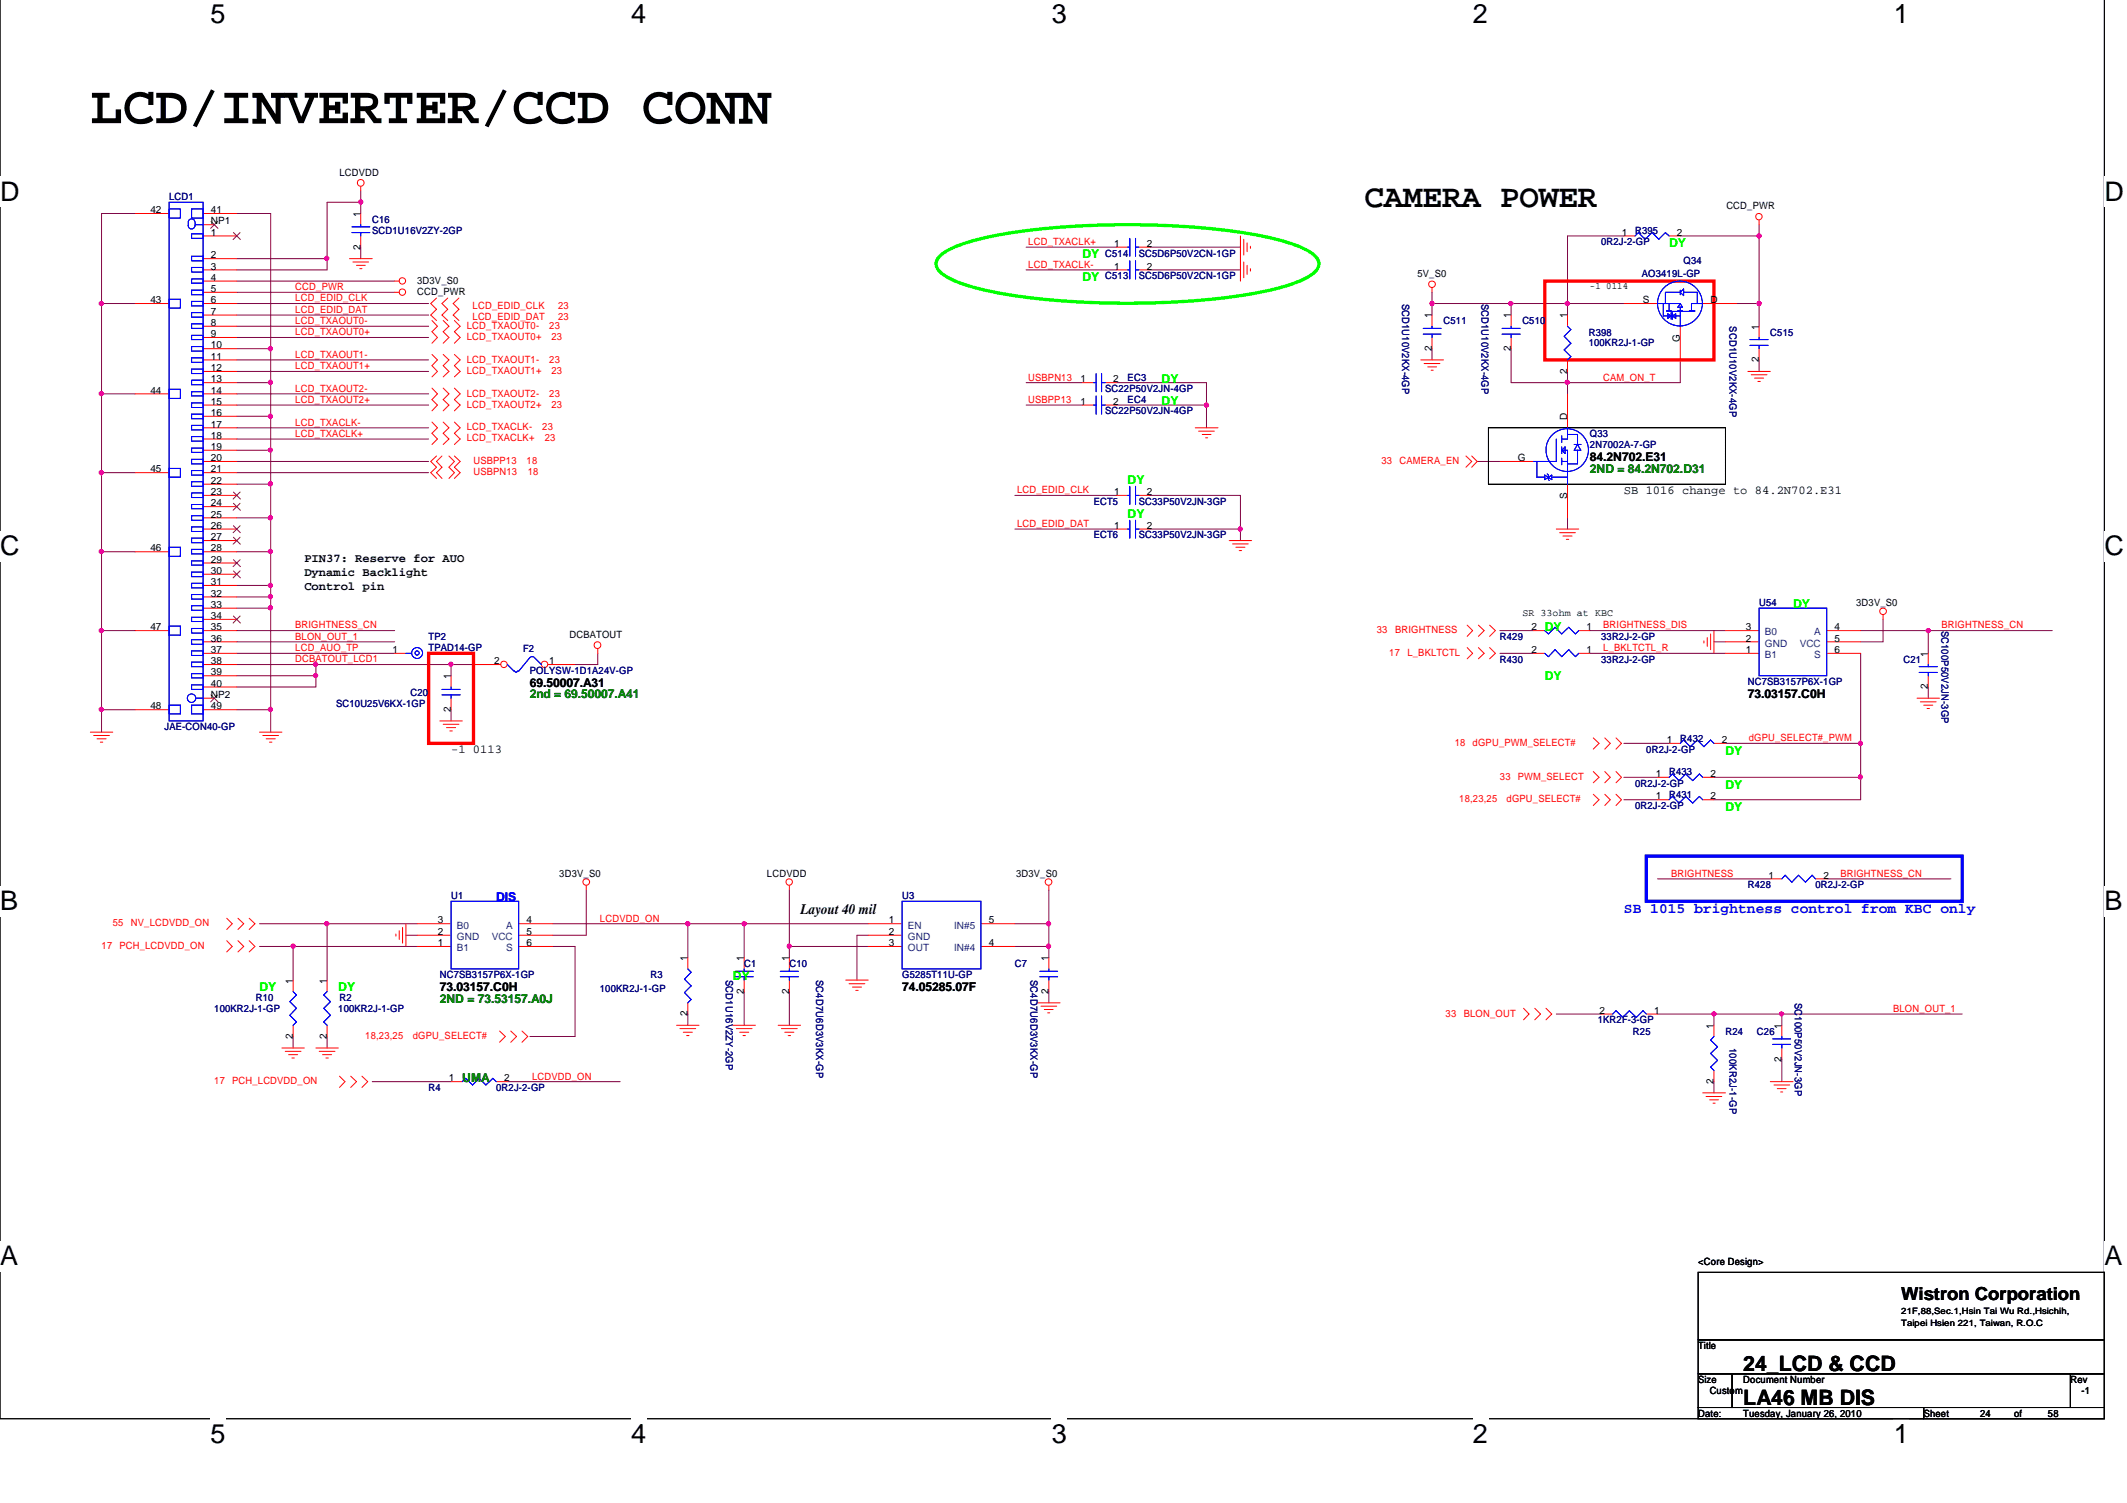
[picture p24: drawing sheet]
<svg xmlns="http://www.w3.org/2000/svg" width="297mm" height="210mm" viewBox="0 0 297 210" stroke-linecap="round" stroke-linejoin="round" font-family="sans-serif">
<defs><g id="words">
<text font-size="7.5" x="12.6" y="17.2">LCD/INVERTER/CCD CONN</text>
<text font-size="4.5" x="190.5" y="28.8">CAMERA POWER</text>
<g font-size="3.8">
<text x="29.4" y="3.3">5</text>
<text x="88.1" y="3.3">4</text>
<text x="146.9" y="3.3">3</text>
<text x="205.7" y="3.3">2</text>
<text x="264.5" y="3.3">1</text>
<text x="0" y="28">D</text>
<text x="293.9" y="28">D</text>
<text x="0" y="77.6">C</text>
<text x="293.9" y="77.6">C</text>
<text x="0" y="127.1">B</text>
<text x="293.9" y="127.1">B</text>
<text x="0" y="176.7">A</text>
<text x="293.9" y="176.7">A</text>
<text x="29.4" y="201.5">5</text>
<text x="88.1" y="201.5">4</text>
<text x="146.9" y="201.5">3</text>
<text x="205.7" y="201.5">2</text>
<text x="264.5" y="201.5">1</text>
</g>
<g font-size="3">
<text x="243.5" y="191.4">24_LCD &amp; CCD</text>
<text x="243.5" y="196.2">LA46 MB DIS</text>
</g>
<text font-size="2.5" x="265.5" y="181.6">Wistron Corporation</text>
<text font-size="2" x="111.8" y="127.7">Layout 40 mil</text>
<text font-size="2" fill="#00f" x="226.8" y="127.6">SB 1015 brightness control from KBC only</text>
<g font-size="1.7" fill="#0f0">
<text x="233.1" y="34.5">DY</text>
<text x="151.2" y="36.1">DY</text>
<text x="151.2" y="39.3">DY</text>
<text x="162.2" y="53.4">DY</text>
<text x="162.2" y="56.6">DY</text>
<text x="157.5" y="67.6">DY</text>
<text x="157.5" y="72.3">DY</text>
<text x="215.7" y="88.1">DY</text>
<text x="250.4" y="84.9">DY</text>
<text x="215.7" y="95">DY</text>
<text x="241" y="105.4">DY</text>
<text x="241" y="110.1">DY</text>
<text x="241" y="113.3">DY</text>
<text x="102.4" y="136.9">DY</text>
<text x="36.2" y="138.4">DY</text>
<text x="47.2" y="138.4">DY</text>
</g>
<g font-size="1.7">
<text x="222" y="64.4">84.2N702.E31</text>
<text x="226.8" y="68.9">SB 1016 change to 84.2N702.E31</text>
<text x="42.5" y="78.5">PIN37: Reserve for AUO</text>
<text x="42.5" y="80.4">Dynamic Backlight</text>
<text x="42.5" y="82.4">Control pin</text>
<text x="74" y="95.9">69.50007.A31</text>
<text x="244.1" y="97.5">73.03157.C0H</text>
<text x="63" y="105.1">-1 0113</text>
<text x="61.4" y="138.4">73.03157.C0H</text>
<text x="126" y="138.4">74.05285.07F</text>
</g>
<g font-size="1.7" fill="#008000">
<text x="222" y="66">2ND = 84.2N702.D31</text>
<text x="74" y="97.5">2nd = 69.50007.A41</text>
<text x="61.4" y="140.1">2ND = 73.53157.A0J</text>
<text x="64.6" y="151.1">UMA</text>
</g>
<text font-size="1.7" fill="#00f" x="69.3" y="125.9">DIS</text>
<g font-size="1.4">
<text x="21" y="29.8">42</text>
<text x="29.5" y="29.8">41</text>
<text x="47.4" y="24.5">LCDVDD</text>
<text x="241.1" y="29.2">CCD_PWR</text>
<text x="29.5" y="32.9">1</text>
<text x="29.5" y="31.3">NP1</text>
<text x="50.3" y="34.9" transform="rotate(-90 50.3 34.9)">2</text>
<text x="50.3" y="30.3" transform="rotate(-90 50.3 30.3)">1</text>
<text x="155.6" y="34.5">1</text>
<text x="160.1" y="34.5">2</text>
<text x="226.5" y="32.9">1</text>
<text x="234.2" y="32.9">2</text>
<text x="29.5" y="36.1">2</text>
<text x="29.5" y="37.6">3</text>
<text x="29.5" y="39.2">4</text>
<text x="29.5" y="40.8">5</text>
<text x="58.3" y="39.6">3D3V_S0</text>
<text x="58.3" y="41.2">CCD_PWR</text>
<text x="155.6" y="37.6">1</text>
<text x="160.1" y="37.6">2</text>
<text x="198" y="38.7">5V_S0</text>
<text x="222" y="40.4">-1 0114</text>
<text x="21" y="42.3">43</text>
<text x="29.5" y="42.3">6</text>
<text x="29.5" y="44">7</text>
<text x="29.5" y="45.5">8</text>
<text x="29.5" y="47.1">9</text>
<text x="199.9" y="44.5" transform="rotate(-90 199.9 44.5)">1</text>
<text x="211" y="44.5" transform="rotate(-90 211 44.5)">1</text>
<text x="218.9" y="44.5" transform="rotate(-90 218.9 44.5)">1</text>
<text x="229.4" y="42.3">S</text>
<text x="234.6" y="47.8" transform="rotate(-90 234.6 47.8)">G</text>
<text x="238.9" y="42.3">D</text>
<text x="245.6" y="46" transform="rotate(-90 245.6 46)">1</text>
<text x="29.5" y="48.7">10</text>
<text x="29.5" y="50.2">11</text>
<text x="29.5" y="51.8">12</text>
<text x="29.5" y="53.4">13</text>
<text x="150.9" y="53.4">1</text>
<text x="155.4" y="53.4">2</text>
<text x="199.9" y="49" transform="rotate(-90 199.9 49)">2</text>
<text x="211" y="49" transform="rotate(-90 211 49)">2</text>
<text x="218.9" y="52.2" transform="rotate(-90 218.9 52.2)">2</text>
<text x="245.6" y="50.6" transform="rotate(-90 245.6 50.6)">2</text>
<text x="21" y="55">44</text>
<text x="29.5" y="55">14</text>
<text x="29.5" y="56.5">15</text>
<text x="29.5" y="58.1">16</text>
<text x="29.5" y="59.7">17</text>
<text x="150.9" y="56.5">1</text>
<text x="155.4" y="56.5">2</text>
<text x="218.9" y="58.6" transform="rotate(-90 218.9 58.6)">D</text>
<text x="21" y="66">45</text>
<text x="29.5" y="61.3">18</text>
<text x="29.5" y="62.8">19</text>
<text x="29.5" y="64.4">20</text>
<text x="29.5" y="66">21</text>
<text x="212" y="64.4">G</text>
<text x="29.5" y="67.6">22</text>
<text x="29.5" y="69.1">23</text>
<text x="29.5" y="70.7">24</text>
<text x="155.6" y="69.1">1</text>
<text x="160.1" y="69.1">2</text>
<text x="218.9" y="69.7" transform="rotate(-90 218.9 69.7)">S</text>
<text x="21" y="77">46</text>
<text x="29.5" y="72.3">25</text>
<text x="29.5" y="73.8">26</text>
<text x="29.5" y="75.5">27</text>
<text x="29.5" y="77">28</text>
<text x="155.6" y="73.8">1</text>
<text x="160.1" y="73.8">2</text>
<text x="29.5" y="78.6">29</text>
<text x="29.5" y="80.2">30</text>
<text x="29.5" y="81.7">31</text>
<text x="29.5" y="83.3">32</text>
<text x="21" y="88">47</text>
<text x="29.5" y="84.9">33</text>
<text x="29.5" y="86.5">34</text>
<text x="29.5" y="88">35</text>
<text x="29.5" y="89.6">36</text>
<text x="79.5" y="89.1">DCBATOUT</text>
<text x="212.6" y="86.1">SR 33ohm at KBC</text>
<text x="213.9" y="88">2</text>
<text x="221.6" y="88">1</text>
<text x="243.8" y="89.6">2</text>
<text x="243.8" y="88">3</text>
<text x="256.2" y="88">4</text>
<text x="256.2" y="89.6">5</text>
<text x="259.2" y="84.7">3D3V_S0</text>
<text x="29.5" y="91.2">37</text>
<text x="29.5" y="92.8">38</text>
<text x="29.5" y="94.3">39</text>
<text x="29.5" y="95.9">40</text>
<text x="54.8" y="91.2">1</text>
<text x="62.9" y="94.8" transform="rotate(-90 62.9 94.8)">1</text>
<text x="69" y="92.8">2</text>
<text x="76.7" y="92.8">1</text>
<text x="213.9" y="91.2">2</text>
<text x="221.6" y="91.2">1</text>
<text x="243.8" y="91.2">1</text>
<text x="256.2" y="91.2">6</text>
<text x="269.2" y="91.7" transform="rotate(-90 269.2 91.7)">1</text>
<text x="21" y="99.1">48</text>
<text x="29.5" y="99.1">49</text>
<text x="29.5" y="97.5">NP2</text>
<text x="62.9" y="99.4" transform="rotate(-90 62.9 99.4)">2</text>
<text x="269.2" y="96.3" transform="rotate(-90 269.2 96.3)">2</text>
<text x="232.8" y="103.8">1</text>
<text x="240.5" y="103.8">2</text>
<text x="231.2" y="108.5">1</text>
<text x="231.2" y="111.6">1</text>
<text x="238.9" y="108.5">2</text>
<text x="238.9" y="111.6">2</text>
<text x="78.1" y="122.4">3D3V_S0</text>
<text x="107.1" y="122.4">LCDVDD</text>
<text x="141.9" y="122.4">3D3V_S0</text>
<text x="247" y="122.7">1</text>
<text x="254.6" y="122.7">2</text>
<text x="61.1" y="130.6">2</text>
<text x="61.1" y="129">3</text>
<text x="73.5" y="129">4</text>
<text x="73.5" y="130.6">5</text>
<text x="124.1" y="129">1</text>
<text x="124.1" y="130.6">2</text>
<text x="138.1" y="129">5</text>
<text x="40.9" y="137.4" transform="rotate(-90 40.9 137.4)">1</text>
<text x="45.6" y="137.4" transform="rotate(-90 45.6 137.4)">1</text>
<text x="61.1" y="132.1">1</text>
<text x="73.5" y="132.1">6</text>
<text x="96" y="134.2" transform="rotate(-90 96 134.2)">1</text>
<text x="103.9" y="134.2" transform="rotate(-90 103.9 134.2)">1</text>
<text x="110.2" y="134.2" transform="rotate(-90 110.2 134.2)">1</text>
<text x="124.1" y="132.1">3</text>
<text x="138.1" y="132.1">4</text>
<text x="146.4" y="134.2" transform="rotate(-90 146.4 134.2)">1</text>
<text x="96" y="142" transform="rotate(-90 96 142)">2</text>
<text x="103.9" y="138.8" transform="rotate(-90 103.9 138.8)">2</text>
<text x="110.2" y="138.8" transform="rotate(-90 110.2 138.8)">2</text>
<text x="146.4" y="138.8" transform="rotate(-90 146.4 138.8)">2</text>
<text x="223.4" y="141.6">2</text>
<text x="231" y="141.6">1</text>
<text x="239.3" y="143.7" transform="rotate(-90 239.3 143.7)">1</text>
<text x="248.8" y="143.7" transform="rotate(-90 248.8 143.7)">1</text>
<text x="40.9" y="145.1" transform="rotate(-90 40.9 145.1)">2</text>
<text x="45.6" y="145.1" transform="rotate(-90 45.6 145.1)">2</text>
<text x="248.8" y="148.3" transform="rotate(-90 248.8 148.3)">2</text>
<text x="62.7" y="151">1</text>
<text x="70.4" y="151">2</text>
<text x="239.3" y="151.4" transform="rotate(-90 239.3 151.4)">2</text>
<text x="237.2" y="176.6">&lt;Core Design&gt;</text>
<text x="237.2" y="188.4">Title</text>
<text x="237.2" y="193.2">Size</text>
<text x="237.2" y="197.9">Date:</text>
<text x="238.8" y="194.7">Custom</text>
<text x="243.5" y="193.2">Document Number</text>
<text x="243.5" y="197.9">Tuesday, January 26, 2010</text>
<text x="268.6" y="197.9">Sheet</text>
<text x="276.5" y="197.9">24</text>
<text x="281.3" y="197.9">of</text>
<text x="286" y="197.9">58</text>
<text x="289.1" y="193.2">Rev</text>
<text x="290.7" y="194.7">-1</text>
</g>
<g font-size="1.4" fill="#000080">
<text x="23.6" y="28">LCD1</text>
<text x="52" y="31.1">C16</text>
<text x="52" y="32.7">SCD1U16V2ZY-2GP</text>
<text x="154.3" y="35.8">C514</text>
<text x="159" y="35.8">SC5D6P50V2CN-1GP</text>
<text x="223.6" y="34.3">0R2J-2-GP</text>
<text x="228.3" y="32.7">R395</text>
<text x="154.3" y="39">C513</text>
<text x="159" y="39">SC5D6P50V2CN-1GP</text>
<text x="229.3" y="38.7">AO3419L-GP</text>
<text x="235.1" y="36.8">Q34</text>
<text x="195.8" y="42.4" transform="rotate(90 195.8 42.4)">SCD1U10V2KX-4GP</text>
<text x="201.6" y="45.3">C511</text>
<text x="206.9" y="42.4" transform="rotate(90 206.9 42.4)">SCD1U10V2KX-4GP</text>
<text x="212.6" y="45.3">C510</text>
<text x="221.9" y="46.9">R398</text>
<text x="241.5" y="45.6" transform="rotate(90 241.5 45.6)">SCD1U10V2KX-4GP</text>
<text x="247.2" y="46.9">C515</text>
<text x="157.5" y="53.2">EC3</text>
<text x="221.9" y="48.3">100KR2J-1-GP</text>
<text x="154.3" y="54.8">SC22P50V2JN-4GP</text>
<text x="154.3" y="57.9">SC22P50V2JN-4GP</text>
<text x="157.5" y="56.3">EC4</text>
<text x="222" y="61.1">Q33</text>
<text x="222" y="62.6">2N7002A-7-GP</text>
<text x="152.7" y="70.5">ECT5</text>
<text x="159" y="70.5">SC33P50V2JN-3GP</text>
<text x="152.7" y="75.2">ECT6</text>
<text x="159" y="75.2">SC33P50V2JN-3GP</text>
<text x="59.9" y="89.4">TP2</text>
<text x="209.5" y="89.4">R429</text>
<text x="223.6" y="89.4">33R2J-2-GP</text>
<text x="245.7" y="84.7">U54</text>
<text x="271.1" y="88.1" transform="rotate(90 271.1 88.1)">SC100P50V2JN-3GP</text>
<text x="59.9" y="90.9">TPAD14-GP</text>
<text x="73.1" y="91.1">F2</text>
<text x="74" y="94.1">POLYSW-1D1A24V-GP</text>
<text x="209.5" y="92.6">R430</text>
<text x="223.6" y="92.6">33R2J-2-GP</text>
<text x="244.1" y="95.7">NC7SB3157P6X-1GP</text>
<text x="265.8" y="92.6">C21</text>
<text x="23" y="102">JAE-CON40-GP</text>
<text x="46.9" y="98.7">SC10U25V6KX-1GP</text>
<text x="57.3" y="97.3">C20</text>
<text x="229.9" y="105.1">0R2J-2-GP</text>
<text x="234.7" y="103.6">R432</text>
<text x="228.3" y="109.9">0R2J-2-GP</text>
<text x="228.3" y="113">0R2J-2-GP</text>
<text x="233.1" y="108.3">R433</text>
<text x="233.1" y="111.4">R431</text>
<text x="63" y="125.6">U1</text>
<text x="126" y="125.6">U3</text>
<text x="244.1" y="124.1">R428</text>
<text x="253.5" y="124.1">0R2J-2-GP</text>
<text x="61.4" y="136.6">NC7SB3157P6X-1GP</text>
<text x="90.8" y="136.6">R3</text>
<text x="101.3" y="136.9" transform="rotate(90 101.3 136.9)">SCD1U16V2ZY-2GP</text>
<text x="103.9" y="135.1">C1</text>
<text x="110.2" y="135.1">C10</text>
<text x="114" y="136.9" transform="rotate(90 114 136.9)">SC4D7U6D3V3KX-GP</text>
<text x="126" y="136.6">G5285T11U-GP</text>
<text x="141.7" y="135.1">C7</text>
<text x="143.9" y="136.9" transform="rotate(90 143.9 136.9)">SC4D7U6D3V3KX-GP</text>
<text x="29.9" y="141.4">100KR2J-1-GP</text>
<text x="35.7" y="139.8">R10</text>
<text x="47.2" y="141.4">100KR2J-1-GP</text>
<text x="47.4" y="139.8">R2</text>
<text x="83.8" y="138.5">100KR2J-1-GP</text>
<text x="223.1" y="142.9">1KR2F-3-GP</text>
<text x="250.7" y="140.1" transform="rotate(90 250.7 140.1)">SC100P50V2JN-3GP</text>
<text x="228" y="144.5">R25</text>
<text x="241" y="144.5">R24</text>
<text x="241.5" y="146.4" transform="rotate(90 241.5 146.4)">100KR2J-1-GP</text>
<text x="245.4" y="144.5">C26</text>
<text x="59.9" y="152.4">R4</text>
<text x="69.3" y="152.4">0R2J-2-GP</text>
</g>
<g font-size="1.4" fill="#f00">
<text x="143.6" y="34.2">LCD_TXACLK+</text>
<text x="41.2" y="40.5">CCD_PWR</text>
<text x="143.6" y="37.4">LCD_TXACLK-</text>
<text x="41.2" y="46.8">LCD_TXAOUT0+</text>
<text x="41.2" y="45.3">LCD_TXAOUT0-</text>
<text x="41.2" y="43.7">LCD_EDID_DAT</text>
<text x="41.2" y="42.1">LCD_EDID_CLK</text>
<text x="65.2" y="47.5">LCD_TXAOUT0+</text>
<text x="65.2" y="45.9">LCD_TXAOUT0-</text>
<text x="66" y="43.1">LCD_EDID_CLK</text>
<text x="66" y="44.7">LCD_EDID_DAT</text>
<text x="76.7" y="45.9">23</text>
<text x="77" y="47.5">23</text>
<text x="77.9" y="43.1">23</text>
<text x="77.9" y="44.7">23</text>
<text x="41.2" y="50">LCD_TXAOUT1-</text>
<text x="41.2" y="51.6">LCD_TXAOUT1+</text>
<text x="65.2" y="50.6">LCD_TXAOUT1-</text>
<text x="65.2" y="52.2">LCD_TXAOUT1+</text>
<text x="76.7" y="50.6">23</text>
<text x="77" y="52.2">23</text>
<text x="143.6" y="53.1">USBPN13</text>
<text x="223.9" y="53.1">CAM_ON_T</text>
<text x="41.2" y="59.5">LCD_TXACLK-</text>
<text x="41.2" y="54.7">LCD_TXAOUT2-</text>
<text x="41.2" y="56.3">LCD_TXAOUT2+</text>
<text x="65.2" y="57">LCD_TXAOUT2+</text>
<text x="65.2" y="55.4">LCD_TXAOUT2-</text>
<text x="76.7" y="55.4">23</text>
<text x="77" y="57">23</text>
<text x="143.6" y="56.3">USBPP13</text>
<text x="41.2" y="61">LCD_TXACLK+</text>
<text x="65.2" y="60.1">LCD_TXACLK-</text>
<text x="65.2" y="61.7">LCD_TXACLK+</text>
<text x="66.1" y="64.8">USBPP13</text>
<text x="73.5" y="64.8">18</text>
<text x="75.7" y="60.1">23</text>
<text x="76.1" y="61.7">23</text>
<text x="192.9" y="64.8">33</text>
<text x="195.5" y="64.8">CAMERA_EN</text>
<text x="66.1" y="66.4">USBPN13</text>
<text x="73.7" y="66.4">18</text>
<text x="142" y="68.9">LCD_EDID_CLK</text>
<text x="142" y="73.6">LCD_EDID_DAT</text>
<text x="41.2" y="89.3">BLON_OUT_1</text>
<text x="41.2" y="87.8">BRIGHTNESS_CN</text>
<text x="192.3" y="88.4">33</text>
<text x="194.8" y="88.4">BRIGHTNESS</text>
<text x="223.9" y="87.8">BRIGHTNESS_DIS</text>
<text x="271.1" y="87.8">BRIGHTNESS_CN</text>
<text x="41.2" y="92.5">DCBATOUT_LCD1</text>
<text x="41.2" y="90.9">LCD_AUO_TP</text>
<text x="194" y="91.6">17</text>
<text x="196.6" y="91.6">L_BKLTCTL</text>
<text x="223.9" y="90.9">L_BKLTCTL_R</text>
<text x="203.2" y="104.2">18</text>
<text x="205.7" y="104.2">dGPU_PWM_SELECT#</text>
<text x="244.2" y="103.5">dGPU_SELECT#_PWM</text>
<text x="203.8" y="112.1">18,23,25</text>
<text x="209.5" y="108.9">33</text>
<text x="210.4" y="112.1">dGPU_SELECT#</text>
<text x="212" y="108.9">PWM_SELECT</text>
<text x="233.4" y="122.4">BRIGHTNESS</text>
<text x="257" y="122.4">BRIGHTNESS_CN</text>
<text x="15.7" y="129.4">55</text>
<text x="18.3" y="129.4">NV_LCDVDD_ON</text>
<text x="83.8" y="128.7">LCDVDD_ON</text>
<text x="14.2" y="132.5">17</text>
<text x="16.7" y="132.5">PCH_LCDVDD_ON</text>
<text x="201.9" y="142">33</text>
<text x="204.4" y="142">BLON_OUT</text>
<text x="264.4" y="141.3">BLON_OUT_1</text>
<text x="51" y="145.1">18,23,25</text>
<text x="57.7" y="145.1">dGPU_SELECT#</text>
<text x="29.9" y="151.4">17</text>
<text x="32.4" y="151.4">PCH_LCDVDD_ON</text>
<text x="74.3" y="150.8">LCDVDD_ON</text>
</g>
<g font-size="1.4" fill="#004080">
<text x="246.5" y="88.7">B0</text>
<text x="253.4" y="88.7">A</text>
<text x="246.5" y="91.9">B1</text>
<text x="246.5" y="90.3">GND</text>
<text x="251.3" y="90.3">VCC</text>
<text x="253.4" y="91.9">S</text>
<text x="63.8" y="131.3">GND</text>
<text x="63.8" y="129.7">B0</text>
<text x="68.7" y="131.3">VCC</text>
<text x="70.7" y="129.7">A</text>
<text x="126.8" y="129.7">EN</text>
<text x="126.8" y="131.3">GND</text>
<text x="133.3" y="129.7">IN#5</text>
<text x="63.8" y="132.9">B1</text>
<text x="70.7" y="132.9">S</text>
<text x="126.8" y="132.9">OUT</text>
<text x="133.3" y="132.9">IN#4</text>
</g>
<g font-size="1.2">
<text x="265.5" y="183.5">21F,88,Sec.1,Hsin Tai Wu Rd.,Hsichih,</text>
<text x="265.5" y="185.1">Taipei Hsien 221, Taiwan, R.O.C</text>
</g>
</g></defs>
<path d="M0 -.1v198.2h293.9v-198.2" fill="none" stroke="#000" stroke-width=".14"/>
<g fill="#fff">
<path d="M29.4 -.1h2.1v4.2h-2.1z"/>
<path d="M29.4 198.1h2.1v4.3h-2.1z"/>
<path d="M88.1 -.1h2.2v4.2h-2.2z"/>
<path d="M88.1 198.1h2.2v4.3h-2.2z"/>
<path d="M146.9 -.1h2.1v4.2h-2.1z"/>
<path d="M146.9 198.1h2.1v4.3h-2.1z"/>
<path d="M205.7 -.1h2.1v4.2h-2.1z"/>
<path d="M205.7 198.1h2.1v4.3h-2.1z"/>
<path d="M264.5 -.1h2.1v4.2h-2.1z"/>
<path d="M264.5 198.1h2.1v4.3h-2.1z"/>
<path d="M0 24.7h2.8v4.2h-2.8z"/>
<path d="M293.9 24.7h2.7v4.2h-2.7z"/>
<path d="M0 74.2h2.8v4.2h-2.8z"/>
<path d="M293.9 74.2h2.7v4.2h-2.7z"/>
<path d="M0 123.8h2.5v4.2h-2.5z"/>
<path d="M293.9 123.8h2.5v4.2h-2.5z"/>
<path d="M0 173.3h2.5v4.3h-2.5z"/>
<path d="M293.9 173.3h2.5v4.3h-2.5z"/>
</g>
<g fill="none" stroke="#800040" stroke-width=".14">
<path d="M18.9 29.8h-4.7v72.4M33.1 29.8h4.7v72.4M33.1 39.3h22M33.1 36.1h12.6M50.4 28.3h-4.7v9.4h-12.6M50.4 26.6v3.2M50.4 34.5v1.6M143.3 34.5h12.6M143.3 37.7h12.6M160.6 34.5h12.6M160.6 37.7h12.6M226.8 32.9h-7.9v11.1"/>
<path d="M234.7 32.9h11M245.7 31.4v14.2M14.2 42.4h4.7M14.2 55h4.7M33.1 53.4h4.7M33.1 56.6h26.8M33.1 48.7h4.7M33.1 58.1h4.7M33.1 42.4h26.8M33.1 55h26.8M33.1 59.7h26.8M33.1 50.3h26.8"/>
<path d="M33.1 51.9h26.8M33.1 47.1h26.8M33.1 45.6h26.8M33.1 44h26.8M33.1 40.8h22M143.3 53.4h7.9M143.3 56.6h7.9M155.9 53.4h12.6v6.3M155.9 56.6h12.6M200 42.4h26.8M200 40.8v3.2M200 48.7v1.6"/>
<path d="M211 48.7v4.7h23.7v-3.1M211 42.4v1.6M218.9 51.9v3.1M242.5 42.4h3.2M245.7 50.3v1.6M14.2 66h4.7M14.2 77.1h4.7M33.1 62.9h4.7M33.1 67.6h4.7M33.1 72.3h4.7M33.1 66h26.8M33.1 77.1h4.7"/>
<path d="M33.1 64.4h26.8M33.1 61.3h26.8M141.7 69.2h14.2M141.7 73.9h14.2M160.6 69.2h12.6v6.3M160.6 73.9h12.6M206.3 64.4h3.2M218.9 72.3v1.6M14.2 88.1h4.7M14.2 99.1h4.7M33.1 89.6h22M33.1 88.1h22"/>
<path d="M33.1 91.2h22M33.1 83.4h4.7M33.1 99.1h4.7M33.1 92.8h33M33.1 94.4h11M33.1 81.8h4.7M33.1 84.9h4.7M44.1 92.8v3.1h-11M63 92.8v1.6M63 99.1v1.6M83.5 91.2v1.6h-3.2M209.5 88.1h4.7"/>
<path d="M209.5 91.2h4.7M222 88.1h19M222 91.2h19M239.4 89.6h1.6M259.8 91.2v20.5h-20.4M259.8 88.1h26.8M263 86.5v3.1h-3.2M269.3 88.1v3.1M269.3 95.9v1.6M226.8 108.6h4.7M226.8 103.8h6.3M226.8 111.7h4.7"/>
<path d="M239.4 108.6h20.4M241 103.8h18.8M36.2 132.2h22.1M36.2 129h22.1M40.9 132.2v4.7M45.7 129v7.9M56.7 130.6h1.6M77.2 132.2h3.1v12.6h-6.3M77.2 129h44M81.9 124.3v6.3h-4.7M96.1 129v4.7M103.9 129v4.7"/>
<path d="M103.9 138.5v4.7M110.2 132.2h11M110.2 124.3v9.4M110.2 138.5v4.7M121.2 130.6h-1.5v6.3M141.7 132.2h4.8M141.7 129h4.8M146.5 124.3v9.4M146.5 138.5v1.6M231.5 122.7h15.7M255.1 122.7h17.4M40.9 144.8v1.6"/>
<path d="M45.7 144.8v1.6M52 151.1h11M70.9 151.1h15.7M96.1 141.6v1.6M217.3 141.6h6.3M231.5 141.6h42.5M239.4 141.6v1.6M239.4 151.1v1.5M248.8 141.6v1.6M248.8 147.9v3.2"/>
</g>
<g fill="#f0f" stroke="#f0f" stroke-width=".14">
<circle cx="45.6" cy="129" r=".3"/>
<circle cx="239.4" cy="141.6" r=".29"/>
<circle cx="248.8" cy="141.6" r=".29"/>
<circle cx="40.9" cy="132.1" r=".3"/>
<circle cx="168.5" cy="56.6" r=".3"/>
<circle cx="259.8" cy="108.5" r=".29"/>
<circle cx="259.8" cy="103.8" r=".29"/>
<circle cx="269.3" cy="88.1" r=".3"/>
<circle cx="173.2" cy="73.9" r=".29"/>
<circle cx="96.1" cy="129" r=".3"/>
<circle cx="146.4" cy="129" r=".3"/>
<circle cx="110.2" cy="132.1" r=".29"/>
<circle cx="146.4" cy="132.1" r=".3"/>
<circle cx="103.9" cy="129" r=".3"/>
<circle cx="37.8" cy="53.4" r=".3"/>
<circle cx="37.8" cy="58.1" r=".3"/>
<circle cx="37.8" cy="62.9" r=".29"/>
<circle cx="37.8" cy="67.6" r=".3"/>
<circle cx="37.8" cy="99.1" r=".3"/>
<circle cx="37.8" cy="48.7" r=".3"/>
<circle cx="14.1" cy="42.4" r=".3"/>
<circle cx="14.1" cy="55" r=".29"/>
<circle cx="14.1" cy="66" r=".3"/>
<circle cx="14.1" cy="99.1" r=".3"/>
<circle cx="218.9" cy="53.4" r=".3"/>
<circle cx="218.9" cy="42.4" r=".3"/>
<circle cx="211" cy="42.4" r=".3"/>
<circle cx="245.7" cy="42.4" r=".3"/>
<circle cx="245.7" cy="32.9" r=".3"/>
<circle cx="200" cy="42.4" r=".3"/>
<circle cx="14.1" cy="88.1" r=".3"/>
<circle cx="14.1" cy="77" r=".3"/>
<circle cx="37.8" cy="84.9" r=".3"/>
<circle cx="44.1" cy="94.3" r=".29"/>
<circle cx="44.1" cy="92.8" r=".3"/>
<circle cx="45.6" cy="36.1" r=".3"/>
<circle cx="50.4" cy="28.2" r=".3"/>
<circle cx="63" cy="92.8" r=".29"/>
<circle cx="37.8" cy="72.3" r=".3"/>
<circle cx="37.8" cy="81.8" r=".3"/>
<circle cx="37.8" cy="77" r=".3"/>
<circle cx="37.8" cy="83.3" r=".3"/>
</g>
<g fill="none" stroke="#f00" stroke-width=".14">
<path d="M18.9 29.8h4.7M28.4 39.3h4.7M28.4 36.1h4.7M28.4 32.9h4.7M28.4 37.7h4.7M28.4 29.8h4.7M28.4 31.4h1.5M48.8 36.1h3.2M49.3 36.6h2.2M49.8 37.1h1.2M50.2 37.5h.3M50.4 26v.6"/>
<path d="M50.4 29.8v1.6M50.4 32.9v1.6M55.1 39.3h.7M155.9 34.5h1.6M155.9 37.7h1.6M159 34.5h1.6M159 37.7h1.6M173.2 32.9v6.4M173.7 33.4v2.2M173.7 36.6v2.2M174.2 33.9v1.3M174.2 37.1v1.2"/>
<path d="M174.6 34.4v.3M174.6 37.5v.4M226.8 32.9h1.5M233.1 32.9h1.6M245.7 30.7v.7M18.9 42.4h4.7M18.9 55h4.7M28.4 59.7h4.7M28.4 50.3h4.7M28.4 51.9h4.7M28.4 40.8h4.7M28.4 42.4h4.7"/>
<path d="M28.4 53.4h4.7M28.4 44h4.7M28.4 45.6h4.7M28.4 47.1h4.7M28.4 48.7h4.7M28.4 55h4.7M28.4 56.6h4.7M28.4 58.1h4.7M55.1 40.8h.7M60.3 58.9l.8 .8-.8 .8 .8 .8-.8 .8M60.3 54.2l.8 .8-.8 .8 .8 .8-.8 .8M60.3 49.5l.8 .8-.8 .8 .8 .8-.8 .7"/>
<path d="M60.3 44.8l.8 .8-.8 .7 .8 .8-.8 .8M61 41.6l-.8 .8 .8 .8-.8 .8 .8 .8M61.9 58.9l.8 .8-.8 .8 .8 .8-.8 .8M61.9 54.2l.8 .8-.8 .8 .8 .8-.8 .8M61.9 49.5l.8 .8-.8 .8 .8 .8-.8 .7M61.9 44.8l.8 .8-.8 .7 .8 .8-.8 .8M62.5 41.6l-.8 .8 .8 .8-.8 .8 .8 .8M63.5 58.9l.8 .8-.8 .8 .8 .8-.8 .8M63.5 54.2l.8 .8-.8 .8 .8 .8-.8 .8M63.5 49.5l.8 .8-.8 .8 .8 .8-.8 .7M63.5 44.8l.8 .8-.8 .7 .8 .8-.8 .8M64.1 41.6l-.8 .8 .8 .8-.8 .8 .8 .8"/>
<path d="M151.2 53.4h1.5M154.3 53.4h1.6M166.9 59.7h3.2M198.4 50.3h3.2M198.9 50.8h2.2M199.4 51.2h1.2M199.9 51.7h.3M200 40.2v.6M211 44v1.6M211 47.1v1.6M226.8 42.4h4.7M234.7 45.6v4.7"/>
<path d="M237.8 42.4h4.7M244.1 51.9h3.1M244.6 52.3h2.2M245 52.8h1.3M245.5 53.3h.3M245.7 45.6v1.5M245.7 48.7v1.6M18.9 66h4.7M18.9 77.1h4.7M28.4 75.5h4.7M28.4 73.9h4.7M28.4 69.2h4.7"/>
<path d="M28.4 61.3h4.7M28.4 62.9h4.7M28.4 64.4h4.7M28.4 66h4.7M28.4 67.6h4.7M28.4 70.8h4.7M28.4 72.3h4.7M28.4 77.1h4.7M28.4 78.6h4.7M61 63.7l-.8 .7 .8 .8-.8 .8 .8 .8M61.7 63.7l-.7 .7 .7 .8-.7 .8 .7 .8M62.7 63.7l.8 .7-.8 .8 .8 .8-.8 .8"/>
<path d="M63.5 63.7l.8 .7-.8 .8 .8 .8-.8 .8M155.9 73.9h1.6M155.9 69.2h1.6M159 73.9h1.6M159 69.2h1.6M167.4 60.2h2.2M167.9 60.7h1.2M168.4 61.1h.3M171.7 75.5h3.1M172.1 76h2.2M172.6 76.4h1.3M173.1 76.9h.3"/>
<path d="M204.7 63.7l.8 .7-.8 .8M205.5 63.7l.8 .7-.8 .8M217.3 73.9h3.2M217.8 74.4h2.2M218.3 74.9h1.2M218.7 75.3h.4M18.9 88.1h4.7M18.9 99.1h4.7M28.4 97.5h1.5M28.4 88.1h4.7M28.4 91.2h4.7M28.4 89.6h4.7"/>
<path d="M28.4 80.2h4.7M28.4 81.8h4.7M28.4 83.4h4.7M28.4 84.9h4.7M28.4 86.5h4.7M28.4 92.8h4.7M28.4 94.4h4.7M28.4 95.9h4.7M28.4 99.1h4.7M83.5 90.6v.6M204.9 90.4l.8 .8-.8 .8M204.9 87.3l.8 .8-.8 .8"/>
<path d="M206.5 90.4l.8 .8-.8 .8M206.5 87.3l.8 .8-.8 .8M208 87.3l.8 .8-.8 .8M208 90.4l.8 .8-.8 .8M214.2 88.1h1.5M214.2 91.2h1.5M220.5 88.1h1.5M220.5 91.2h1.5M238 89.5v.3M238.4 89v1.3M238.9 88.5v2.2M239.4 88.1v3.1"/>
<path d="M241 88.1h4.7M241 91.2h4.7M241 89.6h4.7M255.1 88.1h4.7M255.1 91.2h4.7M255.1 89.6h4.7M263 85.9v.6M267.7 97.5h3.1M268.2 98h2.2M268.6 98.5h1.3M269.1 98.9h.4M12.6 102.2h3.1"/>
<path d="M13.1 102.7h2.2M13.5 103.2h1.3M14 103.6h.4M36.2 102.2h3.2M36.7 102.7h2.2M37.2 103.2h1.2M37.6 103.6h.4M61.4 100.7h3.2M61.9 101.1h2.2M62.4 101.6h1.2M62.8 102.1h.4M222.5 110.9l.8 .8-.8 .8"/>
<path d="M222.5 107.8l.8 .8-.8 .7M222.5 103.1l.8 .7-.8 .8M224.1 110.9l.8 .8-.8 .8M224.1 107.8l.8 .8-.8 .7M224.1 103.1l.8 .7-.8 .8M225.7 107.8l.7 .8-.7 .7M225.7 110.9l.7 .8-.7 .8M225.7 103.1l.7 .7-.7 .8M231.5 108.6h1.6M233.1 103.8h1.6M237.8 108.6h1.6M239.4 103.8h1.6"/>
<path d="M31.7 131.4l.7 .8-.7 .7M31.7 128.2l.7 .8-.7 .8M33.2 131.4l.8 .8-.8 .7M33.2 128.2l.8 .8-.8 .8M34.8 128.2l.8 .8-.8 .8M34.8 131.4l.8 .8-.8 .7M40.9 136.9v1.6M45.7 136.9v1.6M55.3 130.4v.3M55.8 130v1.2M56.2 129.5v2.2M56.7 129v3.2"/>
<path d="M58.3 132.2h4.7M58.3 130.6h4.7M58.3 129h4.7M72.4 132.2h4.8M72.4 130.6h4.8M72.4 129h4.8M81.9 123.7v.6M96.1 133.7v1.6M103.9 133.7v1.6M103.9 136.9v1.6M110.2 123.7v.6M110.2 133.7v1.6"/>
<path d="M110.2 136.9v1.6M118.1 136.9h3.1M118.6 137.4h2.2M119 137.9h1.3M119.5 138.3h.3M146.5 123.7v.6M146.5 133.7v1.6M146.5 136.9v1.6M39.4 146.4h3.1M39.8 146.8h2.2M40.3 147.3h1.3M40.8 147.8h.3"/>
<path d="M40.9 143.2v1.6M44.1 146.4h3.1M44.6 146.8h2.2M45 147.3h1.3M45.5 147.8h.3M45.7 143.2v1.6M47.4 150.3l.8 .8-.8 .8M49 150.3l.8 .8-.8 .8M50.5 150.3l.9 .8-.9 .8M69.8 144l.8 .8-.8 .8M71.3 144l.8 .8-.8 .8M72.9 144l.8 .8-.8 .8"/>
<path d="M94.5 143.2h3.1M95 143.7h2.2M95.4 144.2h1.3M95.9 144.6h.3M96.1 140.1v1.5M102.4 143.2h3.1M102.8 143.7h2.2M103.3 144.2h1.3M103.8 144.6h.3M108.7 143.2h3.1M109.1 143.7h2.2M109.6 144.2h1.3"/>
<path d="M110.1 144.6h.3M144.9 140.1h3.1M145.4 140.5h2.2M145.8 141h1.3M146.3 141.4h.3M212.8 140.8l.7 .8-.7 .8M214.3 140.8l.8 .8-.8 .8M215.9 140.8l.8 .8-.8 .8M223.6 141.6h1.6M229.9 141.6h1.6M237.8 152.6h3.2M238.3 153.1h2.2"/>
<path d="M238.8 153.6h1.2M239.2 154.1h.3M239.4 143.2v1.6M239.4 149.5v1.6M247.2 151.1h3.2M247.7 151.5h2.2M248.2 152h1.2M248.7 152.5h.3M248.8 143.2v1.6M248.8 146.4v1.5"/>
<circle cx="50.4" cy="25.5" r=".47"/>
<circle cx="56.2" cy="39.2" r=".45"/>
<circle cx="200" cy="39.7" r=".46"/>
<circle cx="245.6" cy="30.3" r=".45"/>
<circle cx="56.2" cy="40.8" r=".45"/>
<circle cx="83.4" cy="90.1" r=".47"/>
<circle cx="263" cy="85.4" r=".46"/>
<circle cx="81.9" cy="123.2" r=".46"/>
<circle cx="110.2" cy="123.2" r=".45"/>
<circle cx="146.4" cy="123.2" r=".46"/>
</g>
<path d="M207.9 59.7h33.1v7.9h-33.1zM237.2 177.7h56.7v9.4h-56.7zM237.2 187.1h56.7v4.8h-56.7zM237.2 191.9h4.7v4.7h-4.7zM237.2 196.6h31.4v1.5h-31.4zM241.9 191.9h47.2v4.7h-47.2zM268.6 196.6h25.3v1.5h-25.3zM289.1 191.9h4.8v4.7h-4.8z" fill="none" stroke="#000" stroke-width=".14"/>
<path d="M229.9 119.6h44.1v6.3h-44.1z" fill="none" stroke="#00f" stroke-width=".47"/>
<path d="M131.2 35.8a8.9 8.9 0 0 1 3.6-1.8 68.9 68.9 0 0 1 17.6-2.5 106.2 106.2 0 0 1 24.8 1.7 19.3 19.3 0 0 1 5.9 2.1 1.59 1.59 0 0 1 .6 2.6 8.9 8.9 0 0 1-3.6 1.9 68.7 68.7 0 0 1-17.6 2.4 105.5 105.5 0 0 1-24.8-1.6 19.1 19.1 0 0 1-5.9-2.2 1.6 1.6 0 0 1-.6-2.6z" fill="none" stroke="#0f0" stroke-width=".47"/>
<path d="M215.7 39.3h23.7v11h-23.7zM59.9 91.2h6.2v12.6h-6.2z" fill="none" stroke="#f00" stroke-width=".47"/>
<g fill="none" stroke="#00f" stroke-width=".14">
<path d="M23.6 29.2h1.6v1.3h-1.6zM23.6 28.3h4.8v72.4h-4.8zM26.3 31.5a.47 .47 0 0 0 .5 .5 .47 .47 0 0 0 .4-.5M26.3 31a.47 .47 0 0 1 .5-.4 .47 .47 0 0 1 .4 .4M26.3 31.1v.5M26.8 32.7h1.6v.6h-1.6zM26.8 35.8h1.6v.6h-1.6zM26.8 37.4h1.6v.6h-1.6zM26.8 39h1.6v.6h-1.6zM26.8 29.2h1.6v1.3h-1.6zM27.3 31.1v.5M27.3 31.4h1.1"/>
<path d="M49.1 31.7h2.5M49.1 32.5h2.5M50.4 31.4v.3M50.4 32.5v.4M157.5 34.5h.3M157.5 37.7h.3M157.8 33.3v2.5M157.8 36.4v2.6M158.6 33.3v2.5M158.6 36.4v2.6M158.6 34.5h.4M158.6 37.7h.4"/>
<path d="M228.3 32.9l.5-.4 .9 .9 1-.9 .9 .9 1-.9 .5 .4M23.6 41.8h1.6v1.2h-1.6zM23.6 54.4h1.6v1.2h-1.6zM26.8 40.5h1.6v.7h-1.6zM26.8 42.1h1.6v.6h-1.6zM26.8 46.8h1.6v.6h-1.6zM26.8 43.7h1.6v.6h-1.6zM26.8 45.2h1.6v.7h-1.6zM26.8 50h1.6v.6h-1.6zM26.8 48.4h1.6v.6h-1.6zM26.8 54.7h1.6v.6h-1.6zM26.8 51.5h1.6v.7h-1.6z"/>
<path d="M26.8 53.1h1.6v.6h-1.6zM26.8 57.8h1.6v.7h-1.6zM26.8 56.3h1.6v.6h-1.6zM26.8 59.4h1.6v.6h-1.6zM152.7 53.4h.4M153.1 52.2v2.5M153.8 53.4h.5M153.8 52.2v2.5M209.8 45.9h2.5M209.8 46.7h2.5M211 45.6v.3M211 46.7v.4"/>
<path d="M231.5 42.4h3.2M232.3 42.4v1.7h2.4M232.7 43.4h.7M232.7 43.5h4M232.9 43.8l.5 .3-.5 .4zM233.1 42.4v1M233.4 43.7v.9M233.6 43.7v.9M233.6 44.1l.4-.3v.7zM234.3 43.4h.6M234.7 40.8h-2.1v1.6M234.7 42.4l.2 .5h-.6z"/>
<path d="M234.7 40.5v.7M234.7 42.9v.5M234.7 43.5v2.1M235.1 40.4v.9l-.4-.5zM235.1 40.8h1.9v1.6M235.9 43.4h.8M237.8 42.4h-1.6v1M244.4 47.4h2.5M244.4 48.2h2.5M245.7 47.1v.3M245.7 48.2v.5M23.6 76.4h1.6v1.3h-1.6z"/>
<path d="M23.6 65.4h1.6v1.2h-1.6zM26.8 62.6h1.6v.6h-1.6zM26.8 61h1.6v.6h-1.6zM26.8 65.7h1.6v.7h-1.6zM26.8 64.1h1.6v.7h-1.6zM26.8 70.5h1.6v.5h-1.6zM26.8 67.3h1.6v.6h-1.6zM26.8 68.8h1.6v.7h-1.6zM26.8 73.6h1.6v.6h-1.6zM26.8 72h1.6v.7h-1.6zM26.8 78.3h1.6v.6h-1.6zM26.8 75.2h1.6v.6h-1.6z"/>
<path d="M26.8 76.7h1.6v.7h-1.6zM26.8 79.9h1.6v.6h-1.6zM157.5 69.2h.3M157.5 73.9h.3M157.8 67.9v2.6M157.8 72.7v2.5M158.6 69.2h.4M158.6 67.9v2.6M158.6 72.7v2.5M158.6 73.9h.4M23.6 98.5h1.6v1.2h-1.6zM23.6 87.4h1.6v1.3h-1.6z"/>
<path d="M26.8 81.5h1.6v.6h-1.6zM26.8 86.2h1.6v.6h-1.6zM26.8 83h1.6v.7h-1.6zM26.8 84.6h1.6v.6h-1.6zM26.8 89.3h1.6v.7h-1.6zM26.8 87.8h1.6v.6h-1.6zM26.8 94.1h1.6v.6h-1.6zM26.8 90.9h1.6v.6h-1.6zM26.8 92.5h1.6v.6h-1.6zM26.8 95.6h1.6v.7h-1.6zM26.8 98.5h1.6v1.2h-1.6zM27.4 97.5h1"/>
<path d="M215.7 88.1l.5 .4 1-.9 .9 .9 1-.9 .9 .9 .5-.4M215.7 91.2l.5 .5 1-1 .9 1 1-1 .9 1 .5-.5M245.7 84.9h9.4v9.5h-9.4zM233.1 108.6l.5-.5 .9 .9 .9-.9 1 .9 .9-.9 .5 .5M234.7 103.8l.4-.5 1 1 .9-1 1 1 .9-1 .5 .5M40.9 138.5l.5 .5-.9 .9 .9 .9-.9 1 .9 .9-.5 .5M45.7 138.5l-.5 .5 .9 .9-.9 .9 .9 1-.9 .9 .5 .5M63 125.9h9.4v9.4h-9.4zM96.1 135.3l.4 .5-.9 1 .9 .9-.9 .9 .9 1-.4 .5M102.7 135.7h2.5M102.7 136.4h2.5M103.9 135.3v.4"/>
<path d="M103.9 136.4v.5M109 135.7h2.5M109 136.4h2.5M110.2 135.3v.4M110.2 136.4v.5M145.2 135.7h2.5M145.2 136.4h2.5M146.5 135.3v.4M146.5 136.4v.5M225.2 141.6l.5-.4 .9 .9 .9-.9 1 .9 .9-.9 .5 .4M239.4 144.8l-.5 .5 1 .9-1 .9 1 1-1 .9 .5 .5M247.6 145.1h2.5"/>
<path d="M247.6 145.9h2.5M248.8 144.8v.3M248.8 145.9v.5"/>
<circle cx="234.6" cy="42.4" r="3.1"/>
<circle cx="26.8" cy="97.5" r=".59"/>
</g>
<g fill="none" stroke="#804000" stroke-width=".14">
<path d="M29.5 30.9l.9 1M30.4 30.9l-1 1M32.6 32.5l1 1M33.5 32.5l-.9 1M32.6 68.7l1 1M32.6 70.3l1 1M32.6 73.4l1 1M32.6 75l1 1M32.6 78.2l1 .9M32.6 79.7l1 1M33.5 68.7l-.9 1M33.5 70.3l-.9 1"/>
<path d="M33.5 73.4l-.9 1M33.5 75l-.9 1M33.5 78.2l-.9 .9M33.5 79.7l-.9 1M29.5 97l.9 1M30.4 97l-1 1M32.6 86l1 1M33.5 86l-.9 1"/>
</g>
<circle cx="76" cy="92.8" r=".45" fill="#fff" stroke="#f00" stroke-width=".14"/>
<path d="M76.5 92.8h3.8" fill="none" stroke="#f00" stroke-width=".14"/>
<circle cx="70.4" cy="92.8" r=".45" fill="#fff" stroke="#f00" stroke-width=".14"/>
<g fill="none" stroke="#f00" stroke-width=".14">
<path d="M151.2 56.6h1.5M154.3 56.6h1.6M200 44v1.6M200 47.1v1.6M218.9 44v1.6M218.9 50.3v1.6M218.9 55v4.7M209.5 64.4h4.7M218.9 67.6v4.7M55.1 91.2h1.6M63 94.4v1.5M63 97.5v1.6"/>
<path d="M66.1 92.8h3.8M269.3 91.2v1.6M269.3 94.4v1.5M231.5 111.7h1.6M237.8 111.7h1.6M121.2 129h4.8M121.2 130.6h4.8M121.2 132.2h4.8M137 129h4.7M137 132.2h4.7M247.2 122.7h1.6M253.5 122.7h1.6"/>
<path d="M63 151.1h1.6M69.3 151.1h1.6"/>
</g>
<g fill="none" stroke="#00f" stroke-width=".14">
<path d="M152.7 56.6h.4M153.1 55.3v2.5M153.8 56.6h.5M153.8 55.3v2.5M198.8 45.9h2.5M198.8 46.7h2.5M200 45.6v.3M200 46.7v.4M218.9 45.6l.5 .4-1 1 1 .9-1 1 1 .9-.5 .5M218.9 59.7v1.6h-.8M214.6 64.4v2.2h1.1M215.7 66.4v.6l1-.6v.6z"/>
<path d="M216.1 66.2l.1 .2v.6l.2 .1M216.7 66.6h2.2M217.3 61.3v3.1h-3.1M218.1 64.4h.8M218.1 60.8v1M218.1 62.4v.9M218.1 64v.9M218.1 62.9h.8v4.7M218.1 62.9l.5-.5v.9zM218.9 60.7h1.4v1.4M219.8 62.1h1M220.3 62.1l.5 .8h-1z"/>
<path d="M220.3 62.9v1.9h-1.4M56.7 91.2h.8M61.7 96.3h2.6M61.7 97h2.6M63 95.9v.4M63 97v.5M70.9 92.8l.9 .9M71.8 93.7l.3 .2 .2-.2M74.6 91.8a.47 .47 0 0 0-.6 0l-1.6 1.9M74.6 91.8l1 1M268 93.1h2.6M268 93.9h2.6"/>
<path d="M269.3 92.8v.3M269.3 93.9v.5M233.1 111.7l.5-.5 .9 1 .9-1 1 1 .9-1 .5 .5M126 125.9h11v9.4h-11zM248.8 122.7l.5-.5 .9 1 1-1 .9 1 1-1 .4 .5M64.6 151.1l.4-.5 1 .9 .9-.9 1 .9 .9-.9 .5 .5"/>
<circle cx="218.9" cy="62.8" r="2.97"/>
<circle cx="58.3" cy="91.2" r=".3"/>
<circle cx="58.3" cy="91.2" r=".76"/>
</g>
<g fill="#f0f" stroke="#f0f" stroke-width=".14">
<circle cx="45.6" cy="129" r=".3"/>
<circle cx="239.4" cy="141.6" r=".29"/>
<circle cx="248.8" cy="141.6" r=".29"/>
<circle cx="40.9" cy="132.1" r=".3"/>
<circle cx="168.5" cy="56.6" r=".3"/>
<circle cx="259.8" cy="108.5" r=".29"/>
<circle cx="259.8" cy="103.8" r=".29"/>
<circle cx="269.3" cy="88.1" r=".3"/>
<circle cx="173.2" cy="73.9" r=".29"/>
<circle cx="96.1" cy="129" r=".3"/>
<circle cx="146.4" cy="129" r=".3"/>
<circle cx="110.2" cy="132.1" r=".29"/>
<circle cx="146.4" cy="132.1" r=".3"/>
<circle cx="103.9" cy="129" r=".3"/>
<circle cx="37.8" cy="53.4" r=".3"/>
<circle cx="37.8" cy="58.1" r=".3"/>
<circle cx="37.8" cy="62.9" r=".29"/>
<circle cx="37.8" cy="67.6" r=".3"/>
<circle cx="37.8" cy="99.1" r=".3"/>
<circle cx="37.8" cy="48.7" r=".3"/>
<circle cx="14.1" cy="42.4" r=".3"/>
<circle cx="14.1" cy="55" r=".29"/>
<circle cx="14.1" cy="66" r=".3"/>
<circle cx="14.1" cy="99.1" r=".3"/>
<circle cx="218.9" cy="53.4" r=".3"/>
<circle cx="218.9" cy="42.4" r=".3"/>
<circle cx="211" cy="42.4" r=".3"/>
<circle cx="245.7" cy="42.4" r=".3"/>
<circle cx="245.7" cy="32.9" r=".3"/>
<circle cx="200" cy="42.4" r=".3"/>
<circle cx="14.1" cy="88.1" r=".3"/>
<circle cx="14.1" cy="77" r=".3"/>
<circle cx="37.8" cy="84.9" r=".3"/>
<circle cx="44.1" cy="94.3" r=".29"/>
<circle cx="44.1" cy="92.8" r=".3"/>
<circle cx="45.6" cy="36.1" r=".3"/>
<circle cx="50.4" cy="28.2" r=".3"/>
<circle cx="63" cy="92.8" r=".29"/>
<circle cx="37.8" cy="72.3" r=".3"/>
<circle cx="37.8" cy="81.8" r=".3"/>
<circle cx="37.8" cy="77" r=".3"/>
<circle cx="37.8" cy="83.3" r=".3"/>
</g>
<use href="#words"/>
</svg>
